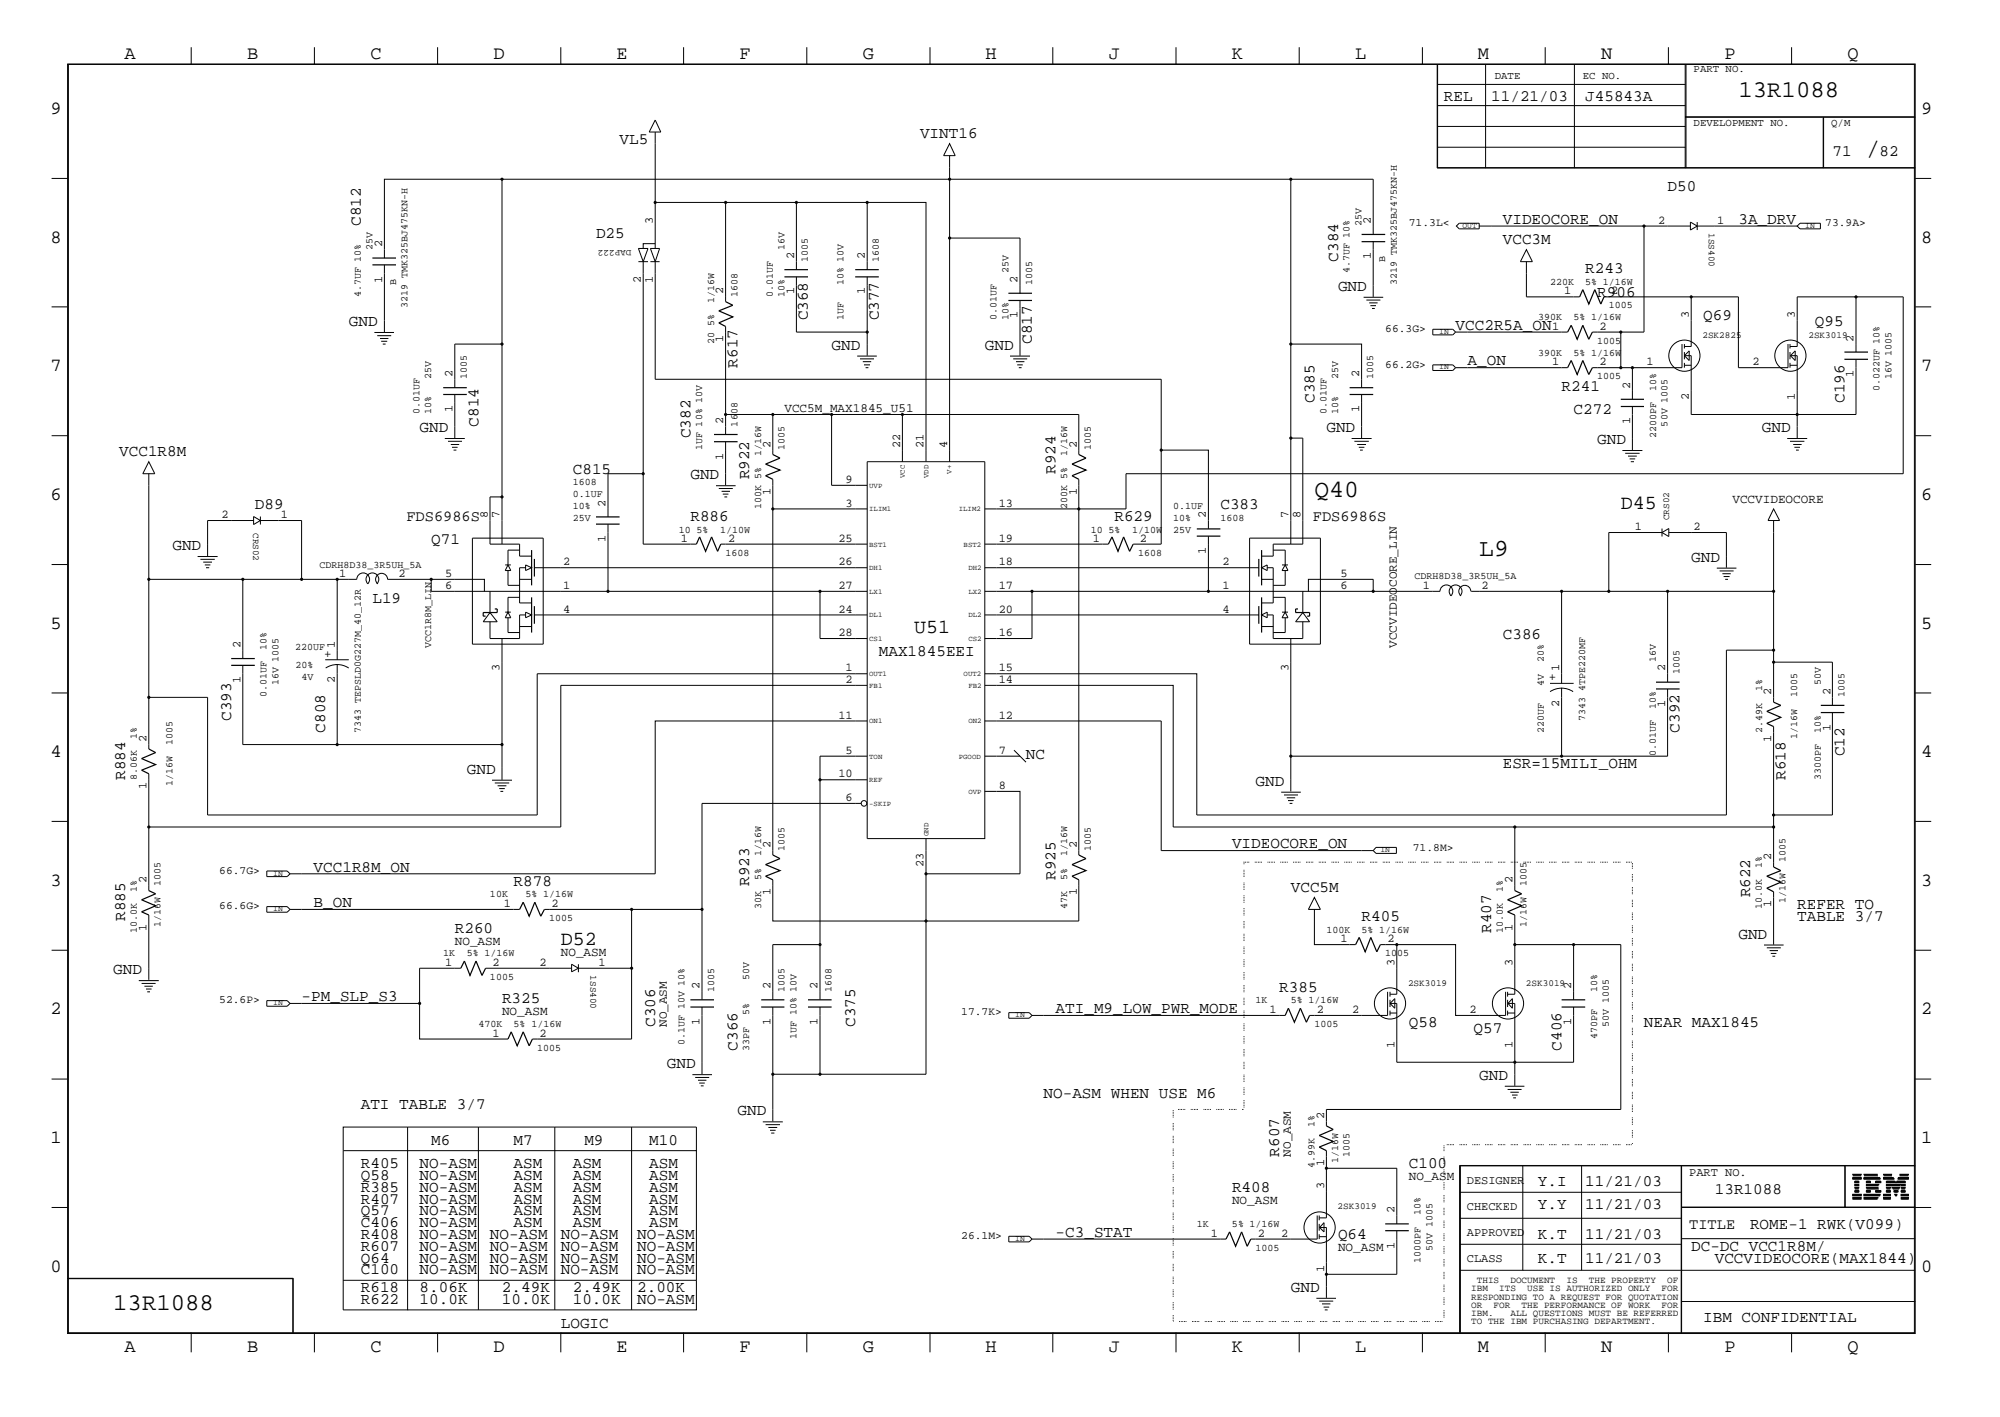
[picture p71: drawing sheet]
<svg xmlns="http://www.w3.org/2000/svg" width="423mm" height="300mm" viewBox="0 0 423 300" stroke-linecap="round" stroke-linejoin="round" font-family="sans-serif">
<defs><g id="words">
<g font-size="5.2">
<text x="395" y="32.9">/</text>
<text x="278.2" y="105.2">Q40</text>
<text x="313.1" y="117.7">L9</text>
</g>
<g font-size="5.1">
<text x="368" y="20.5">13R1088</text>
<text x="24" y="277.2">13R1088</text>
</g>
<g font-size="4.2">
<text x="343.1" y="107.7">D45</text>
<text x="193.5" y="133.9">U51</text>
<text x="118.7" y="199.9">D52</text>
</g>
<g font-size="4">
<text x="26.3" y="12.5">A</text>
<text x="52.3" y="12.5">B</text>
<text x="78.4" y="12.5">C</text>
<text x="104.5" y="12.5">D</text>
<text x="130.5" y="12.5">E</text>
<text x="156.5" y="12.5">F</text>
<text x="182.6" y="12.5">G</text>
<text x="208.6" y="12.5">H</text>
<text x="234.7" y="12.5">J</text>
<text x="260.8" y="12.5">K</text>
<text x="286.9" y="12.5">L</text>
<text x="312.8" y="12.5">M</text>
<text x="338.9" y="12.5">N</text>
<text x="365" y="12.5">P</text>
<text x="391.1" y="12.5">Q</text>
<text x="10.7" y="24.1">9</text>
<text x="406.7" y="24.1">9</text>
<text x="10.7" y="51.4">8</text>
<text x="406.7" y="51.4">8</text>
<text x="10.7" y="78.6">7</text>
<text x="406.7" y="78.6">7</text>
<text x="10.7" y="105.8">6</text>
<text x="406.7" y="105.8">6</text>
<text x="10.7" y="133.1">5</text>
<text x="406.7" y="133.1">5</text>
<text x="10.7" y="160.2">4</text>
<text x="406.7" y="160.2">4</text>
<text x="10.7" y="187.5">3</text>
<text x="406.7" y="187.5">3</text>
<text x="10.7" y="214.6">2</text>
<text x="406.7" y="214.6">2</text>
<text x="10.7" y="241.9">1</text>
<text x="406.7" y="241.9">1</text>
<text x="10.7" y="269.2">0</text>
<text x="406.7" y="269.2">0</text>
<text x="26.3" y="286.2">A</text>
<text x="52.3" y="286.2">B</text>
<text x="78.4" y="286.2">C</text>
<text x="104.5" y="286.2">D</text>
<text x="130.5" y="286.2">E</text>
<text x="156.5" y="286.2">F</text>
<text x="182.6" y="286.2">G</text>
<text x="208.6" y="286.2">H</text>
<text x="234.7" y="286.2">J</text>
<text x="260.8" y="286.2">K</text>
<text x="286.9" y="286.2">L</text>
<text x="312.8" y="286.2">M</text>
<text x="338.9" y="286.2">N</text>
<text x="365" y="286.2">P</text>
<text x="391.1" y="286.2">Q</text>
</g>
<g font-size="3.4">
<text x="305.6" y="21.4">REL</text>
<text x="315.6" y="21.4">11/21/03</text>
<text x="335.5" y="21.4">J45843A</text>
<text x="194.7" y="29.2">VINT16</text>
<text x="131.1" y="30.4">VL5</text>
<text x="387.9" y="32.9">71</text>
<text x="397.8" y="32.9">82</text>
<text x="353" y="40.4">D50</text>
<text x="76.4" y="47.8" transform="rotate(-90 76.4 47.8)">C812</text>
<text x="318.1" y="47.3">VIDEOCORE_ON</text>
<text x="368" y="47.3">3A_DRV</text>
<text x="126.2" y="50.4">D25</text>
<text x="318.1" y="51.6">VCC3M</text>
<text x="283.2" y="55.4" transform="rotate(-90 283.2 55.4)">C384</text>
<text x="335.5" y="57.8">R243</text>
<text x="283.2" y="61.6">GND</text>
<text x="338.1" y="62.8">R906</text>
<text x="73.8" y="69.1">GND</text>
<text x="171" y="67.8" transform="rotate(-90 171 67.8)">C368</text>
<text x="186" y="67.8" transform="rotate(-90 186 67.8)">C377</text>
<text x="308.1" y="69.8">VCC2R5A_ON</text>
<text x="360.5" y="67.8">Q69</text>
<text x="384.1" y="69.1">Q95</text>
<text x="156.1" y="77.8" transform="rotate(-90 156.1 77.8)">R617</text>
<text x="176" y="74">GND</text>
<text x="208.4" y="74">GND</text>
<text x="218.4" y="72.8" transform="rotate(-90 218.4 72.8)">C817</text>
<text x="310.6" y="77.3">A_ON</text>
<text x="330.5" y="82.7">R241</text>
<text x="278.2" y="85.3" transform="rotate(-90 278.2 85.3)">C385</text>
<text x="333.1" y="87.7">C272</text>
<text x="390.4" y="85.3" transform="rotate(-90 390.4 85.3)">C196</text>
<text x="88.8" y="91.4">GND</text>
<text x="101.3" y="90.3" transform="rotate(-90 101.3 90.3)">C814</text>
<text x="146.1" y="92.7" transform="rotate(-90 146.1 92.7)">C382</text>
<text x="280.8" y="91.4">GND</text>
<text x="338.1" y="94">GND</text>
<text x="373" y="91.4">GND</text>
<text x="25.2" y="96.4">VCC1R8M</text>
<text x="121.2" y="100.2">C815</text>
<text x="146.1" y="101.4">GND</text>
<text x="158.6" y="101.4" transform="rotate(-90 158.6 101.4)">R922</text>
<text x="223.4" y="100.2" transform="rotate(-90 223.4 100.2)">R924</text>
<text x="53.9" y="107.7">D89</text>
<text x="258.3" y="107.7">C383</text>
<text x="146.1" y="110.2">R886</text>
<text x="235.9" y="110.2">R629</text>
<text x="36.5" y="116.4">GND</text>
<text x="91.3" y="115.1">Q71</text>
<text x="358" y="118.9">GND</text>
<text x="78.8" y="127.6">L19</text>
<text x="318.1" y="135.1">C386</text>
<text x="186" y="138.9">MAX1845EEI</text>
<text x="48.9" y="152.6" transform="rotate(-90 48.9 152.6)">C393</text>
<text x="68.8" y="155" transform="rotate(-90 68.8 155)">C808</text>
<text x="355.5" y="155" transform="rotate(-90 355.5 155)">C392</text>
<text x="217.2" y="160.6">NC</text>
<text x="390.4" y="160" transform="rotate(-90 390.4 160)">C12</text>
<text x="26.5" y="165" transform="rotate(-90 26.5 165)">R884</text>
<text x="98.8" y="163.7">GND</text>
<text x="265.8" y="166.3">GND</text>
<text x="318.1" y="162.5">ESR=15MILI_OHM</text>
<text x="378" y="165" transform="rotate(-90 378 165)">R618</text>
<text x="260.8" y="179.5">VIDEOCORE_ON</text>
<text x="66.4" y="184.5">VCC1R8M_ON</text>
<text x="66.4" y="191.9">B_ON</text>
<text x="108.7" y="187.5">R878</text>
<text x="158.6" y="187.5" transform="rotate(-90 158.6 187.5)">R923</text>
<text x="223.4" y="186.2" transform="rotate(-90 223.4 186.2)">R925</text>
<text x="273.2" y="188.7">VCC5M</text>
<text x="370.4" y="189.9" transform="rotate(-90 370.4 189.9)">R622</text>
<text x="26.5" y="194.9" transform="rotate(-90 26.5 194.9)">R885</text>
<text x="96.3" y="197.4">R260</text>
<text x="288.2" y="194.9">R405</text>
<text x="315.6" y="197.4" transform="rotate(-90 315.6 197.4)">R407</text>
<text x="380.4" y="194.9">TABLE 3/7</text>
<text x="380.4" y="192.4">REFER TO</text>
<text x="368" y="198.6">GND</text>
<text x="24" y="206.2">GND</text>
<text x="270.8" y="209.9">R385</text>
<text x="63.8" y="211.8">-PM_SLP_S3</text>
<text x="106.3" y="212.3">R325</text>
<text x="223.4" y="214.4">ATI_M9_LOW_PWR_MODE</text>
<text x="138.7" y="217.3" transform="rotate(-90 138.7 217.3)">C306</text>
<text x="181" y="217.3" transform="rotate(-90 181 217.3)">C375</text>
<text x="298.2" y="217.3">Q58</text>
<text x="311.9" y="218.6">Q57</text>
<text x="348" y="217.3">NEAR MAX1845</text>
<text x="141.1" y="226.1">GND</text>
<text x="156.1" y="222.3" transform="rotate(-90 156.1 222.3)">C366</text>
<text x="330.5" y="222.3" transform="rotate(-90 330.5 222.3)">C406</text>
<text x="220.9" y="232.3">NO-ASM WHEN USE M6</text>
<text x="313.1" y="228.6">GND</text>
<text x="76.4" y="234.8">ATI TABLE 3/7</text>
<text x="156.1" y="236.1">GND</text>
<text x="91.3" y="242.2">M6</text>
<text x="108.7" y="242.2">M7</text>
<text x="123.7" y="242.2">M9</text>
<text x="137.4" y="242.2">M10</text>
<text x="270.8" y="244.8" transform="rotate(-90 270.8 244.8)">R607</text>
<text x="76.4" y="247.2">R405</text>
<text x="76.4" y="249.8">Q58</text>
<text x="88.8" y="249.8">NO-ASM</text>
<text x="88.8" y="247.2">NO-ASM</text>
<text x="108.7" y="247.2">ASM</text>
<text x="108.7" y="249.8">ASM</text>
<text x="121.2" y="249.8">ASM</text>
<text x="121.2" y="247.2">ASM</text>
<text x="137.4" y="249.8">ASM</text>
<text x="137.4" y="247.2">ASM</text>
<text x="298.2" y="247.2">C100</text>
<text x="325.5" y="251">Y.I</text>
<text x="335.5" y="251">11/21/03</text>
<text x="76.4" y="257.2">Q57</text>
<text x="76.4" y="254.8">R407</text>
<text x="76.4" y="252.2">R385</text>
<text x="88.8" y="257.2">NO-ASM</text>
<text x="88.8" y="254.8">NO-ASM</text>
<text x="88.8" y="252.2">NO-ASM</text>
<text x="108.7" y="257.2">ASM</text>
<text x="108.7" y="254.8">ASM</text>
<text x="108.7" y="252.2">ASM</text>
<text x="121.2" y="257.2">ASM</text>
<text x="121.2" y="254.8">ASM</text>
<text x="121.2" y="252.2">ASM</text>
<text x="137.4" y="254.8">ASM</text>
<text x="137.4" y="252.2">ASM</text>
<text x="137.4" y="257.2">ASM</text>
<text x="260.8" y="252.2">R408</text>
<text x="325.5" y="255.9">Y.Y</text>
<text x="335.5" y="255.9">11/21/03</text>
<text x="363" y="252.7">13R1088</text>
<text x="76.4" y="259.8">C406</text>
<text x="76.4" y="262.2">R408</text>
<text x="88.8" y="262.2">NO-ASM</text>
<text x="88.8" y="259.8">NO-ASM</text>
<text x="103.7" y="262.2">NO-ASM</text>
<text x="108.7" y="259.8">ASM</text>
<text x="118.7" y="262.2">NO-ASM</text>
<text x="121.2" y="259.8">ASM</text>
<text x="134.9" y="262.2">NO-ASM</text>
<text x="137.4" y="259.8">ASM</text>
<text x="223.4" y="261.7">-C3_STAT</text>
<text x="283.2" y="262.2">Q64</text>
<text x="325.5" y="262.2">K.T</text>
<text x="335.5" y="262.2">11/21/03</text>
<text x="370.4" y="260.2">ROME-1 RWK(V099)</text>
<text x="76.4" y="267.2">Q64</text>
<text x="76.4" y="264.7">R607</text>
<text x="76.4" y="269.7">C100</text>
<text x="88.8" y="264.7">NO-ASM</text>
<text x="88.8" y="267.2">NO-ASM</text>
<text x="88.8" y="269.7">NO-ASM</text>
<text x="103.7" y="269.7">NO-ASM</text>
<text x="103.7" y="267.2">NO-ASM</text>
<text x="103.7" y="264.7">NO-ASM</text>
<text x="118.7" y="264.7">NO-ASM</text>
<text x="118.7" y="267.2">NO-ASM</text>
<text x="118.7" y="269.7">NO-ASM</text>
<text x="134.9" y="264.7">NO-ASM</text>
<text x="134.9" y="267.2">NO-ASM</text>
<text x="134.9" y="269.7">NO-ASM</text>
<text x="325.5" y="267.2">K.T</text>
<text x="335.5" y="267.2">11/21/03</text>
<text x="358" y="264.7">DC-DC VCC1R8M/</text>
<text x="363" y="267.2">VCCVIDEOCORE(MAX1844)</text>
<text x="76.4" y="275.9">R622</text>
<text x="76.4" y="273.4">R618</text>
<text x="88.8" y="275.9">10.0K</text>
<text x="88.8" y="273.4">8.06K</text>
<text x="106.3" y="275.9">10.0K</text>
<text x="106.3" y="273.4">2.49K</text>
<text x="121.2" y="273.4">2.49K</text>
<text x="121.2" y="275.9">10.0K</text>
<text x="134.9" y="273.4">2.00K</text>
<text x="134.9" y="275.9">NO-ASM</text>
<text x="273.2" y="273.4">GND</text>
<text x="118.7" y="280.9">LOGIC</text>
<text x="360.5" y="279.7">IBM CONFIDENTIAL</text>
</g>
<g font-size="3.2">
<text x="86" y="110.2">FDS6986S</text>
<text x="277.9" y="110.2">FDS6986S</text>
<text x="357.5" y="260">TITLE</text>
</g>
<g font-size="2.7">
<text x="166" y="87.2">VCC5M_MAX1845_U51</text>
<text x="366.7" y="106.4">VCCVIDEOCORE</text>
<text x="295.7" y="137.1" transform="rotate(-90 295.7 137.1)">VCCVIDEOCORE_LIN</text>
<text x="70.1" y="139.2" transform="rotate(-90 70.1 139.2)">+</text>
<text x="329.4" y="144.2" transform="rotate(-90 329.4 144.2)">+</text>
<text x="96.3" y="199.9">NO_ASM</text>
<text x="118.7" y="202.4">NO_ASM</text>
<text x="106.3" y="214.9">NO_ASM</text>
<text x="141.1" y="217.3" transform="rotate(-90 141.1 217.3)">NO_ASM</text>
<text x="273.2" y="244.8" transform="rotate(-90 273.2 244.8)">NO_ASM</text>
<text x="298.2" y="249.8">NO_ASM</text>
<text x="260.8" y="254.8">NO_ASM</text>
<text x="283.2" y="264.7">NO_ASM</text>
</g>
<g font-size="2.5">
<text x="138.2" y="47.3" transform="rotate(-90 138.2 47.3)">3</text>
<text x="290.2" y="47.3" transform="rotate(-90 290.2 47.3)">2</text>
<text x="350.9" y="47.3">2</text>
<text x="363.5" y="47.3">1</text>
<text x="80.9" y="52.3" transform="rotate(-90 80.9 52.3)">2</text>
<text x="80.9" y="59.9" transform="rotate(-90 80.9 59.9)">1</text>
<text x="135.6" y="59.9" transform="rotate(-90 135.6 59.9)">2</text>
<text x="138.2" y="59.9" transform="rotate(-90 138.2 59.9)">1</text>
<text x="168.1" y="54.9" transform="rotate(-90 168.1 54.9)">2</text>
<text x="183" y="54.9" transform="rotate(-90 183 54.9)">2</text>
<text x="215.4" y="59.9" transform="rotate(-90 215.4 59.9)">2</text>
<text x="290.2" y="54.9" transform="rotate(-90 290.2 54.9)">1</text>
<text x="153.1" y="62.3" transform="rotate(-90 153.1 62.3)">2</text>
<text x="168.1" y="62.3" transform="rotate(-90 168.1 62.3)">1</text>
<text x="183" y="62.3" transform="rotate(-90 183 62.3)">1</text>
<text x="331" y="62.3">1</text>
<text x="341" y="62.3">2</text>
<text x="215.4" y="67.3" transform="rotate(-90 215.4 67.3)">1</text>
<text x="328.5" y="69.8">1</text>
<text x="338.6" y="69.8">2</text>
<text x="357.5" y="67.3" transform="rotate(-90 357.5 67.3)">3</text>
<text x="379.9" y="67.3" transform="rotate(-90 379.9 67.3)">3</text>
<text x="153.1" y="72.3" transform="rotate(-90 153.1 72.3)">1</text>
<text x="328.5" y="77.3">1</text>
<text x="338.6" y="77.3">2</text>
<text x="348.5" y="77.3">1</text>
<text x="370.9" y="77.3">2</text>
<text x="392.3" y="72.3" transform="rotate(-90 392.3 72.3)">2</text>
<text x="95.8" y="79.8" transform="rotate(-90 95.8 79.8)">2</text>
<text x="287.7" y="79.8" transform="rotate(-90 287.7 79.8)">2</text>
<text x="345" y="82.3" transform="rotate(-90 345 82.3)">2</text>
<text x="392.3" y="79.8" transform="rotate(-90 392.3 79.8)">1</text>
<text x="95.8" y="87.3" transform="rotate(-90 95.8 87.3)">1</text>
<text x="153.1" y="89.7" transform="rotate(-90 153.1 89.7)">2</text>
<text x="287.7" y="87.3" transform="rotate(-90 287.7 87.3)">1</text>
<text x="345" y="89.7" transform="rotate(-90 345 89.7)">1</text>
<text x="357.5" y="84.8" transform="rotate(-90 357.5 84.8)">2</text>
<text x="379.9" y="84.8" transform="rotate(-90 379.9 84.8)">1</text>
<text x="163.1" y="94.7" transform="rotate(-90 163.1 94.7)">2</text>
<text x="190.5" y="94.7" transform="rotate(-90 190.5 94.7)">22</text>
<text x="195.5" y="94.7" transform="rotate(-90 195.5 94.7)">21</text>
<text x="200.5" y="94.7" transform="rotate(-90 200.5 94.7)">4</text>
<text x="227.9" y="94.7" transform="rotate(-90 227.9 94.7)">2</text>
<text x="153.1" y="97.3" transform="rotate(-90 153.1 97.3)">1</text>
<text x="128.2" y="107.2" transform="rotate(-90 128.2 107.2)">2</text>
<text x="163.1" y="104.7" transform="rotate(-90 163.1 104.7)">1</text>
<text x="179" y="107.2">3</text>
<text x="179" y="102.2">9</text>
<text x="211.4" y="107.2">13</text>
<text x="227.9" y="104.7" transform="rotate(-90 227.9 104.7)">1</text>
<text x="46.9" y="109.6">2</text>
<text x="59.4" y="109.6">1</text>
<text x="103.3" y="109.6" transform="rotate(-90 103.3 109.6)">8</text>
<text x="105.7" y="109.6" transform="rotate(-90 105.7 109.6)">7</text>
<text x="255.3" y="109.6" transform="rotate(-90 255.3 109.6)">2</text>
<text x="272.7" y="109.6" transform="rotate(-90 272.7 109.6)">7</text>
<text x="275.3" y="109.6" transform="rotate(-90 275.3 109.6)">8</text>
<text x="346" y="112.2">1</text>
<text x="358.5" y="112.2">2</text>
<text x="119.2" y="119.6">2</text>
<text x="128.2" y="114.7" transform="rotate(-90 128.2 114.7)">1</text>
<text x="144.1" y="114.6">1</text>
<text x="154.1" y="114.6">2</text>
<text x="177.5" y="114.6">25</text>
<text x="177.5" y="119.6">26</text>
<text x="211.4" y="119.6">18</text>
<text x="211.4" y="114.6">19</text>
<text x="231.3" y="114.6">1</text>
<text x="241.3" y="114.6">2</text>
<text x="255.3" y="117.2" transform="rotate(-90 255.3 117.2)">1</text>
<text x="258.7" y="119.6">2</text>
<text x="71.8" y="122.2">1</text>
<text x="84.3" y="122.2">2</text>
<text x="94.2" y="124.6">6</text>
<text x="94.2" y="122.2">5</text>
<text x="119.2" y="124.6">1</text>
<text x="177.5" y="124.6">27</text>
<text x="211.4" y="124.6">17</text>
<text x="258.7" y="124.6">1</text>
<text x="283.7" y="124.6">6</text>
<text x="283.7" y="122.2">5</text>
<text x="301.2" y="124.6">1</text>
<text x="313.6" y="124.6">2</text>
<text x="119.2" y="129.6">4</text>
<text x="177.5" y="129.6">24</text>
<text x="211.4" y="129.6">20</text>
<text x="258.7" y="129.6">4</text>
<text x="50.9" y="137.1" transform="rotate(-90 50.9 137.1)">2</text>
<text x="70.9" y="137.1" transform="rotate(-90 70.9 137.1)">1</text>
<text x="177.5" y="134.6">28</text>
<text x="211.4" y="134.6">16</text>
<text x="105.7" y="142.1" transform="rotate(-90 105.7 142.1)">3</text>
<text x="179" y="142.1">1</text>
<text x="211.4" y="142.1">15</text>
<text x="272.7" y="142.1" transform="rotate(-90 272.7 142.1)">3</text>
<text x="330" y="142.1" transform="rotate(-90 330 142.1)">1</text>
<text x="352.5" y="142.1" transform="rotate(-90 352.5 142.1)">2</text>
<text x="50.9" y="144.6" transform="rotate(-90 50.9 144.6)">1</text>
<text x="70.9" y="144.6" transform="rotate(-90 70.9 144.6)">2</text>
<text x="179" y="144.6">2</text>
<text x="211.4" y="144.6">14</text>
<text x="330" y="149.6" transform="rotate(-90 330 149.6)">2</text>
<text x="352.5" y="149.6" transform="rotate(-90 352.5 149.6)">1</text>
<text x="374.9" y="147.1" transform="rotate(-90 374.9 147.1)">2</text>
<text x="387.4" y="147.1" transform="rotate(-90 387.4 147.1)">2</text>
<text x="177.5" y="152.1">11</text>
<text x="211.4" y="152.1">12</text>
<text x="387.4" y="154.6" transform="rotate(-90 387.4 154.6)">1</text>
<text x="31" y="157.1" transform="rotate(-90 31 157.1)">2</text>
<text x="179" y="159.5">5</text>
<text x="211.4" y="159.5">7</text>
<text x="374.9" y="157.1" transform="rotate(-90 374.9 157.1)">1</text>
<text x="31" y="167" transform="rotate(-90 31 167)">1</text>
<text x="177.5" y="164.5">10</text>
<text x="211.4" y="167">8</text>
<text x="179" y="169.5">6</text>
<text x="163.1" y="179.5" transform="rotate(-90 163.1 179.5)">2</text>
<text x="227.9" y="179.5" transform="rotate(-90 227.9 179.5)">2</text>
<text x="195.5" y="183.5" transform="rotate(-90 195.5 183.5)">23</text>
<text x="374.9" y="181.9" transform="rotate(-90 374.9 181.9)">2</text>
<text x="31" y="186.9" transform="rotate(-90 31 186.9)">2</text>
<text x="106.7" y="191.9">1</text>
<text x="116.8" y="191.9">2</text>
<text x="163.1" y="189.5" transform="rotate(-90 163.1 189.5)">1</text>
<text x="227.9" y="189.5" transform="rotate(-90 227.9 189.5)">1</text>
<text x="320.1" y="186.9" transform="rotate(-90 320.1 186.9)">2</text>
<text x="374.9" y="191.9" transform="rotate(-90 374.9 191.9)">1</text>
<text x="31" y="196.9" transform="rotate(-90 31 196.9)">1</text>
<text x="320.1" y="196.9" transform="rotate(-90 320.1 196.9)">1</text>
<text x="283.7" y="199.4">1</text>
<text x="293.7" y="199.4">2</text>
<text x="94.2" y="204.4">1</text>
<text x="104.2" y="204.4">2</text>
<text x="114.2" y="204.4">2</text>
<text x="126.7" y="204.4">1</text>
<text x="148.1" y="209.4" transform="rotate(-90 148.1 209.4)">2</text>
<text x="163.1" y="209.4" transform="rotate(-90 163.1 209.4)">2</text>
<text x="173.1" y="209.4" transform="rotate(-90 173.1 209.4)">2</text>
<text x="295.1" y="204.4" transform="rotate(-90 295.1 204.4)">3</text>
<text x="320.1" y="204.4" transform="rotate(-90 320.1 204.4)">3</text>
<text x="332.6" y="209.4" transform="rotate(-90 332.6 209.4)">2</text>
<text x="268.7" y="214.4">1</text>
<text x="278.7" y="214.4">2</text>
<text x="286.2" y="214.4">2</text>
<text x="311.1" y="214.4">2</text>
<text x="104.2" y="219.4">1</text>
<text x="114.2" y="219.4">2</text>
<text x="148.1" y="216.9" transform="rotate(-90 148.1 216.9)">1</text>
<text x="163.1" y="216.9" transform="rotate(-90 163.1 216.9)">1</text>
<text x="173.1" y="216.9" transform="rotate(-90 173.1 216.9)">1</text>
<text x="295.1" y="221.8" transform="rotate(-90 295.1 221.8)">1</text>
<text x="320.1" y="221.8" transform="rotate(-90 320.1 221.8)">1</text>
<text x="332.6" y="216.9" transform="rotate(-90 332.6 216.9)">1</text>
<text x="280.2" y="236.8" transform="rotate(-90 280.2 236.8)">2</text>
<text x="280.2" y="251.7" transform="rotate(-90 280.2 251.7)">3</text>
<text x="280.2" y="246.8" transform="rotate(-90 280.2 246.8)">1</text>
<text x="310.5" y="250.6">DESIGNER</text>
<text x="357.5" y="248.8">PART NO.</text>
<text x="295.1" y="256.7" transform="rotate(-90 295.1 256.7)">2</text>
<text x="310.5" y="256.1">CHECKED</text>
<text x="256.3" y="261.7">1</text>
<text x="266.3" y="261.7">2</text>
<text x="271.2" y="261.7">2</text>
<text x="310.5" y="261.5">APPROVED</text>
<text x="280.2" y="269.2" transform="rotate(-90 280.2 269.2)">1</text>
<text x="295.1" y="264.2" transform="rotate(-90 295.1 264.2)">1</text>
<text x="310.5" y="267">CLASS</text>
</g>
<g font-size="2.4">
<text x="298.2" y="47.8">71.3L&lt;</text>
<text x="386.3" y="47.8">73.9A&gt;</text>
<text x="293.2" y="70.3">66.3G&gt;</text>
<text x="293.2" y="77.8">66.2G&gt;</text>
<text x="46.4" y="184.9">66.7G&gt;</text>
<text x="299" y="180">71.8M&gt;</text>
<text x="46.4" y="192.4">66.6G&gt;</text>
<text x="46.4" y="212.3">52.6P&gt;</text>
<text x="203.5" y="214.9">17.7K&gt;</text>
<text x="203.5" y="262.2">26.1M&gt;</text>
</g>
<g font-size="2.3">
<text x="316.4" y="16.7">DATE</text>
<text x="335" y="16.7">EC NO.</text>
<text x="358.5" y="15.2">PART NO.</text>
<text x="358.5" y="26.6">DEVELOPMENT NO.</text>
<text x="387.6" y="26.6">Q/M</text>
</g>
<g font-size="2.1">
<text x="288.2" y="47.8" transform="rotate(-90 288.2 47.8)">25V</text>
<text x="78.8" y="52.8" transform="rotate(-90 78.8 52.8)">25V</text>
<text x="166" y="52.8" transform="rotate(-90 166 52.8)">16V</text>
<text x="171" y="55.4" transform="rotate(-90 171 55.4)">1005</text>
<text x="186" y="55.4" transform="rotate(-90 186 55.4)">1608</text>
<text x="213.4" y="57.8" transform="rotate(-90 213.4 57.8)">25V</text>
<text x="285.7" y="57.8" transform="rotate(-90 285.7 57.8)">4.7UF 10%</text>
<text x="293.2" y="55.4" transform="rotate(-90 293.2 55.4)">B</text>
<text x="76.4" y="62.8" transform="rotate(-90 76.4 62.8)">4.7UF 10%</text>
<text x="83.8" y="60.4" transform="rotate(-90 83.8 60.4)">B</text>
<text x="86.3" y="65.3" transform="rotate(-90 86.3 65.3)">3219 TMK325BJ475KN-H</text>
<text x="151.1" y="64.1" transform="rotate(-90 151.1 64.1)">1/16W</text>
<text x="156.1" y="62.8" transform="rotate(-90 156.1 62.8)">1608</text>
<text x="163.6" y="62.8" transform="rotate(-90 163.6 62.8)">0.01UF</text>
<text x="166" y="62.8" transform="rotate(-90 166 62.8)">10%</text>
<text x="178.6" y="60.4" transform="rotate(-90 178.6 60.4)">10% 10V</text>
<text x="218.4" y="60.4" transform="rotate(-90 218.4 60.4)">1005</text>
<text x="295.7" y="60.4" transform="rotate(-90 295.7 60.4)">3219 TMK325BJ475KN-H</text>
<text x="328.1" y="60.4">220K</text>
<text x="335.5" y="60.4">5% 1/16W</text>
<text x="340.5" y="65.3">1005</text>
<text x="151.1" y="69.1" transform="rotate(-90 151.1 69.1)">5%</text>
<text x="178.6" y="67.8" transform="rotate(-90 178.6 67.8)">1UF</text>
<text x="210.9" y="67.8" transform="rotate(-90 210.9 67.8)">0.01UF</text>
<text x="213.4" y="67.8" transform="rotate(-90 213.4 67.8)">10%</text>
<text x="325.5" y="67.8">390K</text>
<text x="333.1" y="67.8">5% 1/16W</text>
<text x="151.1" y="72.8" transform="rotate(-90 151.1 72.8)">20</text>
<text x="325.5" y="75.3">390K</text>
<text x="333.1" y="75.3">5% 1/16W</text>
<text x="338.1" y="72.8">1005</text>
<text x="91.3" y="80.3" transform="rotate(-90 91.3 80.3)">25V</text>
<text x="98.8" y="80.3" transform="rotate(-90 98.8 80.3)">1005</text>
<text x="283.2" y="80.3" transform="rotate(-90 283.2 80.3)">25V</text>
<text x="290.7" y="80.3" transform="rotate(-90 290.7 80.3)">1005</text>
<text x="338.1" y="80.3">1005</text>
<text x="350.5" y="82.7" transform="rotate(-90 350.5 82.7)">10%</text>
<text x="397.8" y="82.7" transform="rotate(-90 397.8 82.7)">0.022UF 10%</text>
<text x="400.4" y="80.3" transform="rotate(-90 400.4 80.3)">16V 1005</text>
<text x="88.8" y="87.7" transform="rotate(-90 88.8 87.7)">0.01UF</text>
<text x="91.3" y="87.7" transform="rotate(-90 91.3 87.7)">10%</text>
<text x="280.8" y="87.7" transform="rotate(-90 280.8 87.7)">0.01UF</text>
<text x="283.2" y="87.7" transform="rotate(-90 283.2 87.7)">10%</text>
<text x="148.6" y="95.2" transform="rotate(-90 148.6 95.2)">1UF 10% 10V</text>
<text x="156.1" y="90.3" transform="rotate(-90 156.1 90.3)">1608</text>
<text x="166" y="95.2" transform="rotate(-90 166 95.2)">1005</text>
<text x="230.9" y="95.2" transform="rotate(-90 230.9 95.2)">1005</text>
<text x="350.5" y="92.7" transform="rotate(-90 350.5 92.7)">2200PF</text>
<text x="353" y="90.3" transform="rotate(-90 353 90.3)">50V 1005</text>
<text x="161.1" y="96.4" transform="rotate(-90 161.1 96.4)">1/16W</text>
<text x="225.9" y="96.4" transform="rotate(-90 225.9 96.4)">1/16W</text>
<text x="121.2" y="107.7">10%</text>
<text x="121.2" y="105.2">0.1UF</text>
<text x="121.2" y="102.7">1608</text>
<text x="161.1" y="107.7" transform="rotate(-90 161.1 107.7)">100K 5%</text>
<text x="225.9" y="107.7" transform="rotate(-90 225.9 107.7)">200K 5%</text>
<text x="248.3" y="107.7">0.1UF</text>
<text x="121.2" y="110.2">25V</text>
<text x="143.7" y="112.7">10</text>
<text x="147.4" y="112.7">5%</text>
<text x="152.4" y="112.7">1/10W</text>
<text x="230.9" y="112.7">10</text>
<text x="234.6" y="112.7">5%</text>
<text x="239.6" y="112.7">1/10W</text>
<text x="248.3" y="112.7">25V</text>
<text x="248.3" y="110.2">10%</text>
<text x="258.3" y="110.2">1608</text>
<text x="153.6" y="117.7">1608</text>
<text x="240.9" y="117.7">1608</text>
<text x="67.6" y="120.1">CDRH8D38_3R5UH_5A</text>
<text x="299.4" y="122.6">CDRH8D38_3R5UH_5A</text>
<text x="56.4" y="137.6" transform="rotate(-90 56.4 137.6)">10%</text>
<text x="62.5" y="137.6">220UF</text>
<text x="91.3" y="137.1" transform="rotate(-90 91.3 137.1)">VCC1R8M_LIN</text>
<text x="62.6" y="141.3">20%</text>
<text x="63.8" y="143.8">4V</text>
<text x="326.8" y="140.1" transform="rotate(-90 326.8 140.1)">20%</text>
<text x="350.5" y="140.1" transform="rotate(-90 350.5 140.1)">16V</text>
<text x="355.5" y="142.6" transform="rotate(-90 355.5 142.6)">1005</text>
<text x="56.4" y="147.6" transform="rotate(-90 56.4 147.6)">0.01UF</text>
<text x="58.9" y="145" transform="rotate(-90 58.9 145)">16V 1005</text>
<text x="326.8" y="145.1" transform="rotate(-90 326.8 145.1)">4V</text>
<text x="373" y="146.3" transform="rotate(-90 373 146.3)">1%</text>
<text x="380.4" y="147.6" transform="rotate(-90 380.4 147.6)">1005</text>
<text x="385.4" y="145" transform="rotate(-90 385.4 145)">50V</text>
<text x="390.4" y="147.6" transform="rotate(-90 390.4 147.6)">1005</text>
<text x="76.4" y="155" transform="rotate(-90 76.4 155)">7343 TEPSLD0G227M_40_12R</text>
<text x="326.8" y="155.2" transform="rotate(-90 326.8 155.2)">220UF</text>
<text x="335.5" y="152.6" transform="rotate(-90 335.5 152.6)">7343 4TPE220MF</text>
<text x="350.5" y="150" transform="rotate(-90 350.5 150)">10%</text>
<text x="373" y="155" transform="rotate(-90 373 155)">2.49K</text>
<text x="385.4" y="155" transform="rotate(-90 385.4 155)">10%</text>
<text x="29" y="156.3" transform="rotate(-90 29 156.3)">1%</text>
<text x="36.5" y="157.6" transform="rotate(-90 36.5 157.6)">1005</text>
<text x="350.5" y="160" transform="rotate(-90 350.5 160)">0.01UF</text>
<text x="380.4" y="156.3" transform="rotate(-90 380.4 156.3)">1/16W</text>
<text x="29" y="165" transform="rotate(-90 29 165)">8.06K</text>
<text x="36.5" y="166.3" transform="rotate(-90 36.5 166.3)">1/16W</text>
<text x="385.4" y="165" transform="rotate(-90 385.4 165)">3300PF</text>
<text x="161.1" y="181.2" transform="rotate(-90 161.1 181.2)">1/16W</text>
<text x="166" y="180" transform="rotate(-90 166 180)">1005</text>
<text x="225.9" y="181.2" transform="rotate(-90 225.9 181.2)">1/16W</text>
<text x="230.9" y="180" transform="rotate(-90 230.9 180)">1005</text>
<text x="373" y="183.7" transform="rotate(-90 373 183.7)">1%</text>
<text x="378" y="182.5" transform="rotate(-90 378 182.5)">1005</text>
<text x="29" y="188.7" transform="rotate(-90 29 188.7)">1%</text>
<text x="34" y="187.5" transform="rotate(-90 34 187.5)">1005</text>
<text x="103.7" y="189.9">10K</text>
<text x="111.3" y="189.9">5% 1/16W</text>
<text x="161.1" y="186.2" transform="rotate(-90 161.1 186.2)">5%</text>
<text x="225.9" y="186.2" transform="rotate(-90 225.9 186.2)">5%</text>
<text x="318.1" y="188.7" transform="rotate(-90 318.1 188.7)">1%</text>
<text x="323.1" y="187.5" transform="rotate(-90 323.1 187.5)">1005</text>
<text x="378" y="191.2" transform="rotate(-90 378 191.2)">1/16W</text>
<text x="29" y="197.4" transform="rotate(-90 29 197.4)">10.0K</text>
<text x="34" y="196.2" transform="rotate(-90 34 196.2)">1/16W</text>
<text x="116.2" y="194.9">1005</text>
<text x="161.1" y="192.4" transform="rotate(-90 161.1 192.4)">30K</text>
<text x="225.9" y="192.4" transform="rotate(-90 225.9 192.4)">47K</text>
<text x="280.8" y="197.4">100K</text>
<text x="288.2" y="197.4">5% 1/16W</text>
<text x="318.1" y="197.4" transform="rotate(-90 318.1 197.4)">10.0K</text>
<text x="323.1" y="196.2" transform="rotate(-90 323.1 196.2)">1/16W</text>
<text x="373" y="192.4" transform="rotate(-90 373 192.4)">10.0K</text>
<text x="93.8" y="202.4">1K</text>
<text x="98.8" y="202.4">5% 1/16W</text>
<text x="293.2" y="202.4">1005</text>
<text x="103.7" y="207.3">1005</text>
<text x="151.1" y="209.9" transform="rotate(-90 151.1 209.9)">1005</text>
<text x="158.6" y="207.3" transform="rotate(-90 158.6 207.3)">50V</text>
<text x="166" y="209.9" transform="rotate(-90 166 209.9)">1005</text>
<text x="176" y="209.9" transform="rotate(-90 176 209.9)">1608</text>
<text x="338.1" y="209.9" transform="rotate(-90 338.1 209.9)">10%</text>
<text x="158.6" y="214.9" transform="rotate(-90 158.6 214.9)">5%</text>
<text x="265.8" y="212.3">1K</text>
<text x="273.2" y="212.3">5% 1/16W</text>
<text x="101.3" y="217.3">470K</text>
<text x="108.7" y="217.3">5% 1/16W</text>
<text x="144.9" y="221.1" transform="rotate(-90 144.9 221.1)">0.1UF 10V 10%</text>
<text x="168.6" y="219.9" transform="rotate(-90 168.6 219.9)">1UF 10% 10V</text>
<text x="278.2" y="217.3">1005</text>
<text x="338.1" y="219.9" transform="rotate(-90 338.1 219.9)">470PF</text>
<text x="340.5" y="217.3" transform="rotate(-90 340.5 217.3)">50V 1005</text>
<text x="113.7" y="222.3">1005</text>
<text x="158.6" y="222.3" transform="rotate(-90 158.6 222.3)">33PF</text>
<text x="278.2" y="238.5" transform="rotate(-90 278.2 238.5)">1%</text>
<text x="285.7" y="244.8" transform="rotate(-90 285.7 244.8)">1005</text>
<text x="278.2" y="247.2" transform="rotate(-90 278.2 247.2)">4.99K</text>
<text x="283.2" y="246" transform="rotate(-90 283.2 246)">1/16W</text>
<text x="300.7" y="257.2" transform="rotate(-90 300.7 257.2)">10%</text>
<text x="253.3" y="259.8">1K</text>
<text x="260.8" y="259.8">5% 1/16W</text>
<text x="265.8" y="264.7">1005</text>
<text x="300.7" y="267.2" transform="rotate(-90 300.7 267.2)">1000PF</text>
<text x="303.2" y="264.7" transform="rotate(-90 303.2 264.7)">50V 1005</text>
</g>
<g font-size="2">
<text x="133.7" y="52.8" transform="rotate(180 133.7 52.8)">DAP222</text>
<text x="361.7" y="49.4" transform="rotate(90 361.7 49.4)">1SS400</text>
<text x="360.3" y="71.5">2SK2825</text>
<text x="382.8" y="71.5">2SK3019</text>
<text x="53.6" y="112.8" transform="rotate(90 53.6 112.8)">CRS02</text>
<text x="353.3" y="110.1" transform="rotate(-90 353.3 110.1)">CRS02</text>
<text x="125" y="206.4" transform="rotate(90 125 206.4)">1SS400</text>
<text x="298" y="208.6">2SK3019</text>
<text x="323" y="208.6">2SK3019</text>
<text x="283.1" y="255.9">2SK3019</text>
<text x="311.4" y="273.2">IBM</text>
<text x="311.4" y="275">RESPONDING TO A REQUEST FOR QUOTATION</text>
<text x="312.6" y="271.4">THIS</text>
<text x="317.3" y="273.2">ITS</text>
<text x="319.7" y="271.4">DOCUMENT</text>
<text x="323.3" y="273.2">USE IS AUTHORIZED ONLY</text>
<text x="331.6" y="271.4">IS</text>
<text x="336.3" y="271.4">THE PROPERTY</text>
<text x="351.7" y="273.2">FOR</text>
<text x="352.9" y="271.4">OF</text>
<text x="311.4" y="276.7">OR</text>
<text x="311.4" y="278.6">IBM.</text>
<text x="311.4" y="280.2">TO THE IBM PURCHASING DEPARTMENT.</text>
<text x="316.1" y="276.7">FOR</text>
<text x="319.7" y="278.6">ALL QUESTIONS MUST BE REFERRED</text>
<text x="322.1" y="276.7">THE PERFORMANCE OF WORK</text>
<text x="351.7" y="276.7">FOR</text>
</g>
<g font-size="1.7">
<text x="309.5" y="48.3">OUT</text>
<text x="382.1" y="48.3">IN</text>
<text x="304.6" y="70.7">IN</text>
<text x="304.6" y="78.1">IN</text>
<text x="57.8" y="185.3">IN</text>
<text x="292.2" y="180.3">IN</text>
<text x="57.8" y="192.8">IN</text>
<text x="57.8" y="212.8">IN</text>
<text x="214.9" y="215.2">IN</text>
<text x="214.9" y="262.6">IN</text>
</g>
<g font-size="1.6">
<text x="191.5" y="101.2" transform="rotate(-90 191.5 101.2)">VCC</text>
<text x="196.5" y="101.2" transform="rotate(-90 196.5 101.2)">VDD</text>
<text x="201.4" y="100.2" transform="rotate(-90 201.4 100.2)">V+</text>
<text x="184" y="103.2">UVP</text>
<text x="184" y="108.2">ILIM1</text>
<text x="202.9" y="108.2">ILIM2</text>
<text x="184" y="115.7">BST1</text>
<text x="204" y="115.7">BST2</text>
<text x="184" y="125.6">LX1</text>
<text x="184" y="120.6">DH1</text>
<text x="205" y="125.6">LX2</text>
<text x="205" y="120.6">DH2</text>
<text x="184" y="130.6">DL1</text>
<text x="205" y="130.6">DL2</text>
<text x="184" y="135.6">CS1</text>
<text x="205" y="135.6">CS2</text>
<text x="184" y="143.1">OUT1</text>
<text x="204" y="143.1">OUT2</text>
<text x="184" y="145.5">FB1</text>
<text x="205" y="145.5">FB2</text>
<text x="184" y="153.1">ON1</text>
<text x="205" y="153.1">ON2</text>
<text x="184" y="160.5">TON</text>
<text x="202.9" y="160.5">PGOOD</text>
<text x="184" y="165.5">REF</text>
<text x="205" y="168">OVP</text>
<text x="184" y="170.5">-SKIP</text>
<text x="196.5" y="177" transform="rotate(-90 196.5 177)">GND</text>
</g>
</g></defs>
<g fill="none" stroke="#000" stroke-width=".21">
<path d="M14.3 13.5h391.1v268.7h-391.1zM14.5 13.6h390.7v268.4h-390.7zM40.5 10v3.5M66.5 10v3.5M92.6 10v3.5M118.7 10v3.5M144.7 10v3.5M170.8 10v3.5M196.9 10v3.5M222.8 10v3.5M248.9 10v3.5M275 10v3.5"/>
<path d="M301.1 10v3.5M304.2 13.5v22.1h101.2M304.2 17.9h52.5M304.3 13.5v22.1M314.5 13.5v22.1M327.1 10v3.5M333.2 13.5v22.1M353.1 10v3.5M356.7 13.5v22.1M356.9 13.5v22.1M379.2 10v3.5M10.9 37.8h3.4"/>
<path d="M106.3 37.9h-24.9v16.7M106.3 37.9v77.2M106.3 37.9h184.4v11.7M138.7 27.9v24.7M138.7 25.4l1.2 2.5h-2.5zM201 30.4l1.2 2.5h-2.5zM201 32.9v64.8M273.2 37.9v34.9h15v9.2M304.2 35.5h101.2M304.2 26.8h52.5M304.2 22.4h52.5M304.3 31.2h52.4"/>
<path d="M356.7 24.8h48.7M356.7 24.7h48.7M385.9 24.8v10.8M386 24.8v10.8M405.4 37.8h3.4M81.4 56v14.3M135.1 55.4h2.1M135.1 52.6h2.1l-1.1 2.8zM136.1 55.4v44.8M137.7 55.4h1.9M137.7 52.6h1.9l-.9 2.8zM138.7 51.6h-2.6v1"/>
<path d="M138.7 55.4v24.9h107.1v15M138.7 42.8h14.9M153.6 42.8h15v14.3M153.6 42.8v21M168.6 42.8h27.4v54.9M168.6 58.6v11.7h15M183.6 42.8v14.3M183.6 58.6v16.7M201 50.4h14.9v11.7M290.7 51.1v11.7M308.9 47.2h4.2v1.2h-4.2l-.6-.6zM313.1 47.8h34.9"/>
<path d="M323.1 52.8l1.3 2.6h-2.6zM323.1 55.4v7.4h11.2M357.8 47.8h-9.8v22.5h-4.9v7.5M359.2 47.8l-1.4 .9v-1.7l1.4 .8h21.2M359.2 47v1.7M381 47.2h4.3v1.2h-4.3l-.6-.6zM10.9 64.9h3.4M79.2 70.4h4.2M79.8 71h3M80.4 71.6h1.8M80.7 72.2h1.3M81 72.8h.6"/>
<path d="M106.3 72.8h-10v9.2M153.6 69.1v18.6M181.4 75.4h4.2M182 75.9h3M182.6 76.5h1.8M182.9 77.2h1.3M183.2 77.8h.6M213.8 75.4h4.2M214.5 75.9h2.9M215.1 76.5h1.7M215.3 77.2h1.2M215.6 77.8h.6"/>
<path d="M215.9 63.6v11.7M273.2 72.8v42.3M288.6 62.9h4.2M289.2 63.5h3M289.8 64.1h1.8M290.1 64.7h1.2M290.4 65.3h.6M303.3 77.2h4.2l.6 .6-.6 .6h-4.2zM303.3 69.7h4.2l.6 .6-.6 .6h-4.2zM308.1 77.8h23.7M308.1 70.3h23.7M337.1 70.3h6"/>
<path d="M339.5 62.8h18.5M345.5 77.8v6.7M356 72.8v5h-18.9M356.5 75.3h1.5v12.4h34.9v-11.7M356.5 72.8v.9M356.5 74.5v1.5M356.5 76.8v1M356.5 77.3h1.5M357.5 74.3v2l-1-1zM378.5 72.8v5h-10.5v-15h-10v10.5h-1.5M378.9 73.3h1.5v-10.5h12.5v11.7M378.9 77.3h1.5"/>
<path d="M378.9 72.8v.9M378.9 74.5v1.5M378.9 76.8v1M379 75.3h1.4v17.4M380 74.3v2l-1-1zM392.9 62.8h9.9v37.4h-164.5v7.5h-10v73.2M405.4 64.9h3.4M10.9 92.2h3.4M31.5 97.7l1.3 2.5h-2.6zM94.1 92.8h4.3M94.8 93.4h3M95.4 94.1h1.8"/>
<path d="M95.7 94.7h1.2M96 95.3h.6M96.3 83.5v9.2M153.6 93.5v9.2M163.6 87.7h-10v4.2M176 87.7h-12.4v8.5M176 87.7v15h7.6M176 87.7h15M183.6 97.7h24.8v79.8h-24.8zM228.3 96.2v-8.5h-37.3v10M273.2 92.7h2.6v22.4h-6.3v2.6h-2.5M286.1 92.8h4.2"/>
<path d="M286.7 93.4h3M287.3 94.1h1.8M287.6 94.7h1.2M287.9 95.3h.6M288.2 83.5v9.2M343.4 95.3h4.2M344 95.9h3M344.6 96.5h1.9M344.9 97.1h1.2M345.2 97.7h.7M345.5 86v9.3M378.3 92.8h4.2"/>
<path d="M378.9 93.4h3M379.6 94.1h1.7M379.8 94.7h1.2M380.2 95.3h.5M405.4 92.2h3.4M10.9 119.5h3.4M31.5 100.2v47.4M41.8 117.8h4.3M42.4 118.4h3.1M43 119h1.9M43.3 119.5h1.2M53.7 109.3l1.4 .9-1.4 .8z"/>
<path d="M53.7 110.2h-9.8v7.5M55.1 110.2h8.7v12.4M55.1 109.3v1.7M100 113.9h15v22.4h-15zM106.3 105.2h-2.6v9.9h6.3v2.6h2.5M106.9 119.5h1.2M110 116.4h-2.5v3.1l.6 1.2h-1.2l.6-1.2M111.3 119.5l1.2 .6-1.2 .6zM128.7 109.4v-9.2h7.4v14.9h11.3M128.7 110.9v14.2M151.6 102.8h4.1M152.1 103.4h3"/>
<path d="M152.6 115.1h31M152.7 104h1.8M153 104.6h1.2M153.3 105.2h.6M163.6 101.4v79.5M163.6 107.7h20M208.4 115.1h26.2M228.3 101.4v6.3h-19.9M255.8 113.5v11.6h-37.4M255.8 111.9v-16.6h-10v19.8h-5.9M264.5 113.9h15v22.4h-15zM269.5 116.4h2.5v3.1l-.6 1.2h1.2l-.6-1.2"/>
<path d="M271.4 119.5h1.2M351.8 112.7l1.4-.9v1.7zM351.8 111.8v1.7M351.8 112.7h-11.3v12.4M353.2 112.7h12.2v7.4M375.4 107.7l1.3 2.5h-2.5zM375.4 110.2v29.9M405.4 119.5h3.4M31.5 122.6h44a1.35 1.35 0 0 1 1.9-1.3 1.35 1.35 0 0 1 .4 2.3M43.6 120.1h.7M51.4 122.6v16.8M68.8 139.6h5"/>
<path d="M71.4 122.6v17M77.9 123.6a1.35 1.35 0 0 1 0-2 1.35 1.35 0 0 1 1.9 0 1.35 1.35 0 0 1 0 2M79.9 123.6a1.27 1.27 0 0 1 .3-2.2 1.27 1.27 0 0 1 1.8 1.2h20.5v2.5M91.3 122.6v2.5h92.3M103.7 129.6l1.5 2h-2.9zM103.7 125.1v4.5M106.3 135.1v29.9M106.9 129.5h1.2M107.5 129.5l.6 1.2h-1.2zM107.5 130.7v3.2h2.5M107.5 120.7v3.2h2.5M110 132.6h2.5"/>
<path d="M110 126.4h-2.5v3.1M110 122.6h2.5M111.3 129.5l1.2 .6-1.2 .6zM111.3 130.1h-1.3v5h-6.3v-3.5M111.3 120.1h-1.3v7.5h2.5M113.1 130.1h70.5M113.1 120.1h70.5M173.6 125.1v10h10M208.4 125.1h10M208.4 130.1h58M208.4 120.1h58M218.4 125.1v10h-10"/>
<path d="M255.8 125.1h49a1.35 1.35 0 0 1 1.9-1.2 1.35 1.35 0 0 1 .4 2.2 1.36 1.36 0 0 1 0-1.9 1.36 1.36 0 0 1 1.9 0 1.36 1.36 0 0 1 .1 1.9M267 130.1l1.2-.6v1.2zM267 120.1l1.2-.6v1.2zM267 132.6h2.5M267 122.6h2.5M268.2 120.1h1.3v7.5h-2.5M268.2 130.1h1.3v5h6.3v-3.5M269.5 126.4h2.5v3.1M271.4 129.5h1.2M272 129.5l.6 1.2h-1.2zM272 130.7v3.2h-2.5M272 120.7v3.2h-2.5"/>
<path d="M273.2 135.1v24.9h57.3M275.8 129.6l1.4 2h-3zM275.8 125.1v4.5M276.9 125.1v-2.5h13.8v2.5M311.3 125.1a1.27 1.27 0 0 0-1.8-1.1 1.27 1.27 0 0 0-.3 2.1M311.4 125.1h64M330.5 125.1v19.5M353 125.1v19.3M363.4 120.2h4.1M364 120.8h2.9M364.6 121.4h1.8M364.8 122h1.3"/>
<path d="M365.2 122.6h.6M375.4 137.6h-10v34.9h-112.1v-29.9h-44.9M10.9 146.6h3.4M51.4 140.8v16.8h20M68.9 141.4a4.4 4.4 0 0 1 4.9 0M71.4 140.5v17.1h34.9M183.6 142.6h-69.9v29.9h-69.8v-24.9h-12.4v10.9M183.6 152.6h-44.9v32.3h-77.3M183.6 145h-64.9v30h-87.2M208.4 145h39.9v30h127.1M208.4 152.6h37.4v27.4h44.9M214.6 158.8l2.6 2.5"/>
<path d="M328.1 144.6h5M328.1 146.4a4.4 4.4 0 0 1 4.9 0M330.5 145.5v14.5M353 145.8v14.2h-22.5M375.4 148.6v-8.5h12.5v9.2M375.4 153.8v29.7M387.9 150.8v21.7h-12.5M405.4 146.6h3.4M10.9 173.8h3.4M31.5 163.7v24.8M104.1 165.1h4.3M104.7 165.7h3.1"/>
<path d="M105.3 166.3h1.9M105.7 166.9h1.1M105.9 167.5h.6M173.6 165v46.6M182.3 170h-33.7v22.4h-14.9M183.6 160h-10v5h10M196 177.5v7.4M208.4 167.5h7.5v17.4h-19.9M208.4 160h7.5M271.2 167.6h4.1M271.8 168.2h2.9M272.4 168.8h1.8"/>
<path d="M272.6 169.4h1.2M273 170h.6M273.2 160v7.5M291.3 179.3h4.3v1.3h-4.3l-.6-.6zM320.6 175v13.5M405.4 173.8h3.4M31.5 193.6v13.7M56.5 191.9h4.3l.6 .5-.6 .6h-4.3zM56.5 184.3h4.3l.6 .6-.6 .6h-4.3zM61.4 192.4h48.6M115.2 192.4h18.5M133.7 192.4v27.5h-21"/>
<path d="M148.6 192.4v19.2M163.6 186.2v8.7h32.4v32.4h-22.4v-14.2M173.6 199.9h-10v11.7M196 184.9v10h32.3v-8.7M278.2 189.9l1.3 2.5h-2.6zM278.2 192.4v7.5h8.7M292.2 199.9h15.9v15h10.6v-5M295.7 199.9v10.5h-1.5M320.6 193.6v6.3h12.5M320.6 199.9v10.5h-1.5M373.4 200h4.1M375.4 188.7v11.2"/>
<path d="M10.9 201.1h3.4M29.4 207.5h4.2M30 208.1h2.9M30.6 208.7h1.7M30.9 209.3h1.2M31.2 209.9h.6M56.5 211.8h4.3l.6 .5-.6 .6h-4.3zM61.4 212.3h27.4M97.5 204.9h-8.7v15h18.7M102.8 204.9h18.2M122.4 204.9l-1.4 .8v-1.7l1.4 .9h11.3M122.4 204v1.7"/>
<path d="M148.6 213.1v14.2M163.6 213.1v14.2h10M213.5 214.3h4.3l.6 .6-.6 .6h-4.3zM218.4 214.9h53.6M293.7 209.9v5h-16.5M294.2 212.3h1.5v12.5h37.4v-11.7M294.2 214.4h1.5M294.2 209.9v1M294.2 211.6v1.5M294.2 213.9v1M295.2 211.3v2.1l-1-1.1zM319.1 209.9v1"/>
<path d="M319.1 211.6v1.5M319.1 213.9v1M319.1 214.4h1.5M319.2 212.3h1.4v17.5M320.1 211.3v2.1l-.9-1.1zM333.1 211.6v-11.7h10v34.9h-62.3v3.5M374 200.6h2.9M374.6 201.2h1.7M374.8 201.8h1.2M375.2 202.4h.6M405.4 201.1h3.4M10.9 228.3h3.4"/>
<path d="M86.3 238.5h-13.7v5M86.3 238.5v38.7h-13.7v-33.7M86.3 238.5h61.1v5h-74.8M101.3 238.5v38.7M117.4 238.5v38.7M133.7 238.5v38.7M146.6 227.4h4.1M147.2 228h2.9M147.7 228.6h1.8M148 229.2h1.2M148.3 229.8h.6M161.5 237.4h4.2"/>
<path d="M162.1 238h3M162.6 238.6h1.9M163 239.2h1.2M163.2 239.8h.7M163.6 227.3v10M318.5 229.9h4.2M319.1 230.5h3M319.7 231.1h1.8M320 231.7h1.2M320.3 232.3h.6M405.4 228.3h3.4M10.9 255.5h3.4"/>
<path d="M147.4 243.5v27.4M278.8 257.2v5h-14M279.2 257.2v1M279.2 259v1.4M279.3 259.8h1.5v14.9M280.2 258.7v2l-.9-.9zM280.8 247.2h14.9v11.8M280.8 243.5v14.2h-1.6M308.9 246.7h96.5M308.9 257.8h47M308.9 252.3h47M309.1 246.6v35.4"/>
<path d="M322.3 246.6v22.2M334.8 246.6v22.2M355.9 246.6v35.4M355.9 255.4h49.5M355.9 255.5h52.9M390.5 246.6v8.9M390.6 246.6v8.9M392.2 253.7h1.8zM392.2 253.6h1.8zM392.2 253.4l1.8 .1zM392.2 253l1.8 .1zM392.2 252.8l1.8 .1z"/>
<path d="M392.2 252.7l1.8 .1zM392.2 249.4l1.8 .1zM392.2 249.3l1.8 .1zM392.2 249.2l1.8 .1zM392.2 248.8h1.8zM392.2 248.7h1.8zM392.2 248.5l1.8 .1zM392.6 252.3h.8zM392.6 252.1l.8 .1zM392.6 252l.8 .1zM392.6 251.6h.8zM392.6 251.5h.8z"/>
<path d="M392.6 251.3l.8 .1zM392.6 250.9l.8 .1zM392.6 250.8h.8zM392.6 250.6l.8 .1zM392.6 250.2l.8 .1zM392.6 250l.8 .1zM392.6 249.9h.8zM394.5 253.7h2.8zM394.5 253.6h2.9zM394.5 253.4l3 .1zM394.5 248.8h3zM394.5 248.7h2.9z"/>
<path d="M394.5 248.5l2.8 .1zM394.5 253l3.3 .1zM394.5 252.8l3.4 .1zM394.5 252.7l3.4 .1zM394.5 249.4l3.4 .1zM394.5 249.3l3.4 .1zM394.5 249.2l3.3 .1zM395.1 251.6h2.6zM395.1 251.5h2.5zM395.1 251.3l2.4 .1zM395.1 250.9l2.4 .1zM395.1 250.8h2.5z"/>
<path d="M395.1 250.6l2.6 .1zM395.1 252.3h.8zM395.1 252.1l.8 .1zM395.1 252l.8 .1zM395.1 250.2l.8 .1zM395.1 250l.8 .1zM395.1 249.9h.8zM397 252.3h1.1zM397 252.1l1.1 .1zM397 252l1.1 .1zM397 250.2l1.1 .1zM397 250l1.1 .1z"/>
<path d="M397 249.9h1.1zM398.7 253.7h1.4zM398.7 253.6h1.4zM398.7 253.4l1.4 .1zM398.7 253l1.4 .1zM398.7 252.8l1.4 .1zM398.7 252.7l1.4 .1zM398.7 249.4l2.2 .1zM398.7 249.3l2.1 .1zM398.7 249.2l2 .1zM398.7 248.8h1.8zM398.7 248.7h1.8z"/>
<path d="M398.7 248.5l1.7 .1zM399.3 252.3h.8zM399.3 252.1l.8 .1zM399.3 252l.8 .1zM399.3 251.6h.8zM399.3 251.5h.8zM399.3 251.3l.8 .1zM399.3 250.9l.8 .1zM399.3 250.8h.8zM399.3 250.6l.8 .1zM399.3 250.2l1.9 .1zM399.3 250l1.9 .1z"/>
<path d="M399.3 249.9h1.8zM400.3 250.6l2 .1zM400.4 250.9l1.8 .1zM400.4 250.8h1.8zM400.5 251.3l1.6 .1zM400.6 251.5h1.5zM400.6 251.6h1.4zM400.9 252.1l.8 .1zM400.9 252l.8 .1zM401 252.3h.7zM401.1 252.7l.4 .1zM401.2 252.8l.3 .1z"/>
<path d="M401.2 253l.2 .1zM401.4 250.2l1.9 .1zM401.5 250l1.8 .1zM401.5 249.9h1.8zM401.7 249.4l2.2 .1zM401.8 249.3l2.1 .1zM401.8 249.2l2.1 .1zM402.1 248.8h1.8zM402.1 248.7h1.8zM402.2 248.5l1.7 .1zM402.4 253.7h1.5zM402.4 253.6h1.5z"/>
<path d="M402.4 253.4l1.5 .1zM402.4 253l1.5 .1zM402.4 252.8l1.5 .1zM402.4 252.7l1.5 .1zM402.4 252.3h.9zM402.4 252.1l.9 .1zM402.4 252l.9 .1zM402.4 251.6h.9zM402.4 251.5h.9zM402.4 251.3l.9 .1zM402.4 250.9l.9 .1zM402.4 250.8h.9z"/>
<path d="M402.4 250.6l.9 .1zM405.4 246.6h-96.5v35.4M14.3 270.5h47.8v11.5M14.3 270.6h47.8M62 270.5v11.5M72.6 270.9h74.8M86.3 277.2h47.4M147.4 270.9v6.3h-13.7M213.5 261.6h4.3l.6 .6-.6 .6h-4.3zM218.4 262.2h41.1M278.6 274.7h4.2M279.2 275.3h3"/>
<path d="M279.2 261.2v1M279.2 261.7h1.6M279.8 275.9h1.8M280.2 276.6h1.1M280.4 277.2h.6M295.7 260.4v9.3h-14.9M308.9 268.8h96.5M308.9 263.3h47M355.9 275.4h49.5M355.9 262.1h49.5M40.5 282v4.2M66.5 282v4.2"/>
<path d="M92.6 282v4.2M118.7 282v4.2M144.7 282v4.2M170.8 282v4.2M196.9 282v4.2M222.8 282v4.2M248.9 282v4.2M275 282v4.2M301.1 282v4.2M327.1 282v4.2M353.1 282v4.2M379.2 282v4.2"/>
<circle cx="356.5" cy="75.3" r="3.3"/>
<circle cx="379" cy="75.3" r="3.3"/>
<circle cx="182.9" cy="170" r=".59"/>
<circle cx="294.2" cy="212.3" r="3.3"/>
<circle cx="319.2" cy="212.3" r="3.3"/>
<circle cx="279.3" cy="259.8" r="3.3"/>
</g>
<g fill="none" stroke="#000" stroke-width=".25">
<path d="M78.8 56h5M78.8 54.6h5M166 58.6h5M166 57.1h5M181 58.6h5M181 57.1h5M288.2 51.1h5M288.2 49.6h5M153.6 63.8l1.5 .8-3 1.2 3 1.3-3 1.2 1.5 .8M213.4 63.6h5M213.4 62.1h5M331.8 77.8l.8-1.5 1.2 2.9 1.2-2.9 1.3 2.9 .8-1.4"/>
<path d="M331.8 70.3l.8-1.5 1.2 3 1.2-3 1.3 3 .8-1.5M334.3 62.8l.7-1.5 1.3 3 1.3-3 1.2 3 .7-1.5M390.4 76h5M390.4 74.5h5M93.8 83.5h5M93.8 82h5M151.1 93.5h5M151.1 91.9h5M163.6 96.2l1.5 .7-3 1.3 3 1.3-3 1.2 1.5 .7M228.3 96.2l1.6 .7-3 1.3 3 1.3-3 1.2 1.4 .7M285.7 83.5h5M285.7 82h5"/>
<path d="M343.1 86h4.9M343.1 84.5h4.9M112.5 116.4v7.5M113.1 118.3v3.7M126.2 110.9h4.9M126.2 109.4h4.9M147.4 115.1l.7-1.5 1.3 3.1 1.2-3.1 1.3 3.1 .7-1.6M234.6 115.1l.8-1.5 1.2 3.1 1.2-3.1 1.3 3.1 .8-1.6M253.3 113.5h5M253.3 111.9h5M266.4 118.3v3.7M267 116.4v7.5"/>
<path d="M48.9 139.4h5M104.7 128.9h.5v.7h-2.9v.8h.5M112.5 126.4v7.5M113.1 128.3v3.7M266.4 128.3v3.7M267 126.4v7.5M274.7 128.9h-.5v.7h3v.8h-.5M31.5 158.5l1.4 .8-2.9 1.2 2.9 1.3-2.9 1.2 1.5 .7M48.9 140.8h5M350.5 145.8h5M350.5 144.4h5M375.4 148.6l1.5 .7-2.9 1.2 2.9 1.3-2.9 1.3 1.4 .7"/>
<path d="M385.4 150.8h5M385.4 149.3h5M31.5 188.5l1.4 .6-2.9 1.3 2.9 1.3-2.9 1.3 1.5 .6M110 192.4l.7-1.5 1.3 3 1.2-3 1.3 3 .7-1.5M163.6 180.9l1.5 .8-3 1.3 3 1.2-3 1.2 1.5 .8M228.3 180.9l1.6 .8-3 1.3 3 1.2-3 1.2 1.4 .8M286.9 199.9l.8-1.5 1.3 3 1.2-3 1.2 3 .8-1.5M320.6 188.5l1.5 .6-3 1.3 3 1.3-3 1.3 1.5 .6M375.4 183.5l1.5 .7-2.9 1.2 2.9 1.3-2.9 1.3 1.4 .7M97.5 204.9l.8-1.5 1.2 3 1.3-3 1.2 3 .8-1.5M107.5 219.9l.7-1.5 1.3 2.9 1.2-2.9 1.3 2.9 .7-1.4M146.1 213.1h5"/>
<path d="M146.1 211.6h5M161.1 213.1h4.9M161.1 211.6h4.9M171 213.1h5M171 211.6h5M272 214.9l.7-1.5 1.3 2.9 1.3-2.9 1.2 2.9 .7-1.4M330.5 213.1h5M330.5 211.6h5M280.8 238.3l1.4 .7-3 1.3 3 1.3-3 1.1 1.6 .8M293.2 259h5M259.5 262.2l.8-1.5 1.2 3 1.3-3 1.2 3 .8-1.5M293.2 260.4h5"/>
</g>
<path d="M345.5 182.5v59.7M345.5 182.5h-82.2v52.3M305.6 242.2v37.5h-57.3M345.5 242.2h-39.9M248.3 279.7v-44.9h15" fill="none" stroke="#000" stroke-width=".21" stroke-dasharray=".2 .2 .2 .2 .2 .2 .2 .2 .2 1.2" stroke-dashoffset=".2" stroke-linecap="butt"/>
<g fill="#000">
<circle cx="106.3" cy="37.9" r=".34"/>
<circle cx="201" cy="37.9" r=".34"/>
<circle cx="273.2" cy="37.9" r=".34"/>
<circle cx="138.7" cy="42.8" r=".34"/>
<circle cx="153.6" cy="42.8" r=".34"/>
<circle cx="168.6" cy="42.8" r=".34"/>
<circle cx="183.6" cy="42.8" r=".34"/>
<circle cx="201" cy="50.4" r=".34"/>
<circle cx="348" cy="47.8" r=".34"/>
<circle cx="106.3" cy="72.8" r=".34"/>
<circle cx="183.6" cy="70.3" r=".34"/>
<circle cx="273.2" cy="72.8" r=".34"/>
<circle cx="343.1" cy="70.3" r=".34"/>
<circle cx="343.1" cy="77.8" r=".34"/>
<circle cx="345.5" cy="77.8" r=".34"/>
<circle cx="358" cy="62.8" r=".34"/>
<circle cx="392.9" cy="62.8" r=".34"/>
<circle cx="153.6" cy="87.7" r=".34"/>
<circle cx="163.6" cy="87.7" r=".34"/>
<circle cx="176" cy="87.7" r=".34"/>
<circle cx="191" cy="87.7" r=".34"/>
<circle cx="245.8" cy="95.2" r=".34"/>
<circle cx="273.2" cy="92.7" r=".34"/>
<circle cx="380.4" cy="87.7" r=".34"/>
<circle cx="106.3" cy="105.2" r=".34"/>
<circle cx="136.1" cy="100.2" r=".34"/>
<circle cx="163.6" cy="107.7" r=".34"/>
<circle cx="228.3" cy="107.7" r=".34"/>
<circle cx="31.5" cy="122.6" r=".34"/>
<circle cx="51.4" cy="122.6" r=".34"/>
<circle cx="63.8" cy="122.6" r=".34"/>
<circle cx="71.4" cy="122.6" r=".34"/>
<circle cx="91.3" cy="122.6" r=".34"/>
<circle cx="128.7" cy="125.1" r=".34"/>
<circle cx="173.6" cy="125.1" r=".34"/>
<circle cx="218.4" cy="125.1" r=".34"/>
<circle cx="255.8" cy="125.1" r=".34"/>
<circle cx="290.7" cy="125.1" r=".34"/>
<circle cx="330.5" cy="125.1" r=".34"/>
<circle cx="340.5" cy="125.1" r=".34"/>
<circle cx="353" cy="125.1" r=".34"/>
<circle cx="375.4" cy="125.1" r=".34"/>
<circle cx="375.4" cy="137.6" r=".34"/>
<circle cx="31.5" cy="147.6" r=".34"/>
<circle cx="71.4" cy="157.6" r=".34"/>
<circle cx="106.3" cy="157.6" r=".34"/>
<circle cx="375.4" cy="140.1" r=".34"/>
<circle cx="31.5" cy="175" r=".34"/>
<circle cx="173.6" cy="165" r=".34"/>
<circle cx="273.2" cy="160" r=".34"/>
<circle cx="320.6" cy="175" r=".34"/>
<circle cx="330.5" cy="160" r=".34"/>
<circle cx="375.4" cy="172.5" r=".34"/>
<circle cx="375.4" cy="175" r=".34"/>
<circle cx="133.7" cy="192.4" r=".34"/>
<circle cx="148.6" cy="192.4" r=".34"/>
<circle cx="173.6" cy="199.9" r=".34"/>
<circle cx="196" cy="194.9" r=".34"/>
<circle cx="196" cy="184.9" r=".34"/>
<circle cx="295.7" cy="199.9" r=".34"/>
<circle cx="320.6" cy="199.9" r=".34"/>
<circle cx="333.1" cy="199.9" r=".34"/>
<circle cx="88.8" cy="212.3" r=".34"/>
<circle cx="133.7" cy="204.9" r=".34"/>
<circle cx="163.6" cy="227.3" r=".34"/>
<circle cx="173.6" cy="227.3" r=".34"/>
<circle cx="320.6" cy="224.8" r=".34"/>
<circle cx="280.8" cy="247.2" r=".34"/>
<circle cx="280.8" cy="269.7" r=".34"/>
</g>
<use href="#words"/>
</svg>
